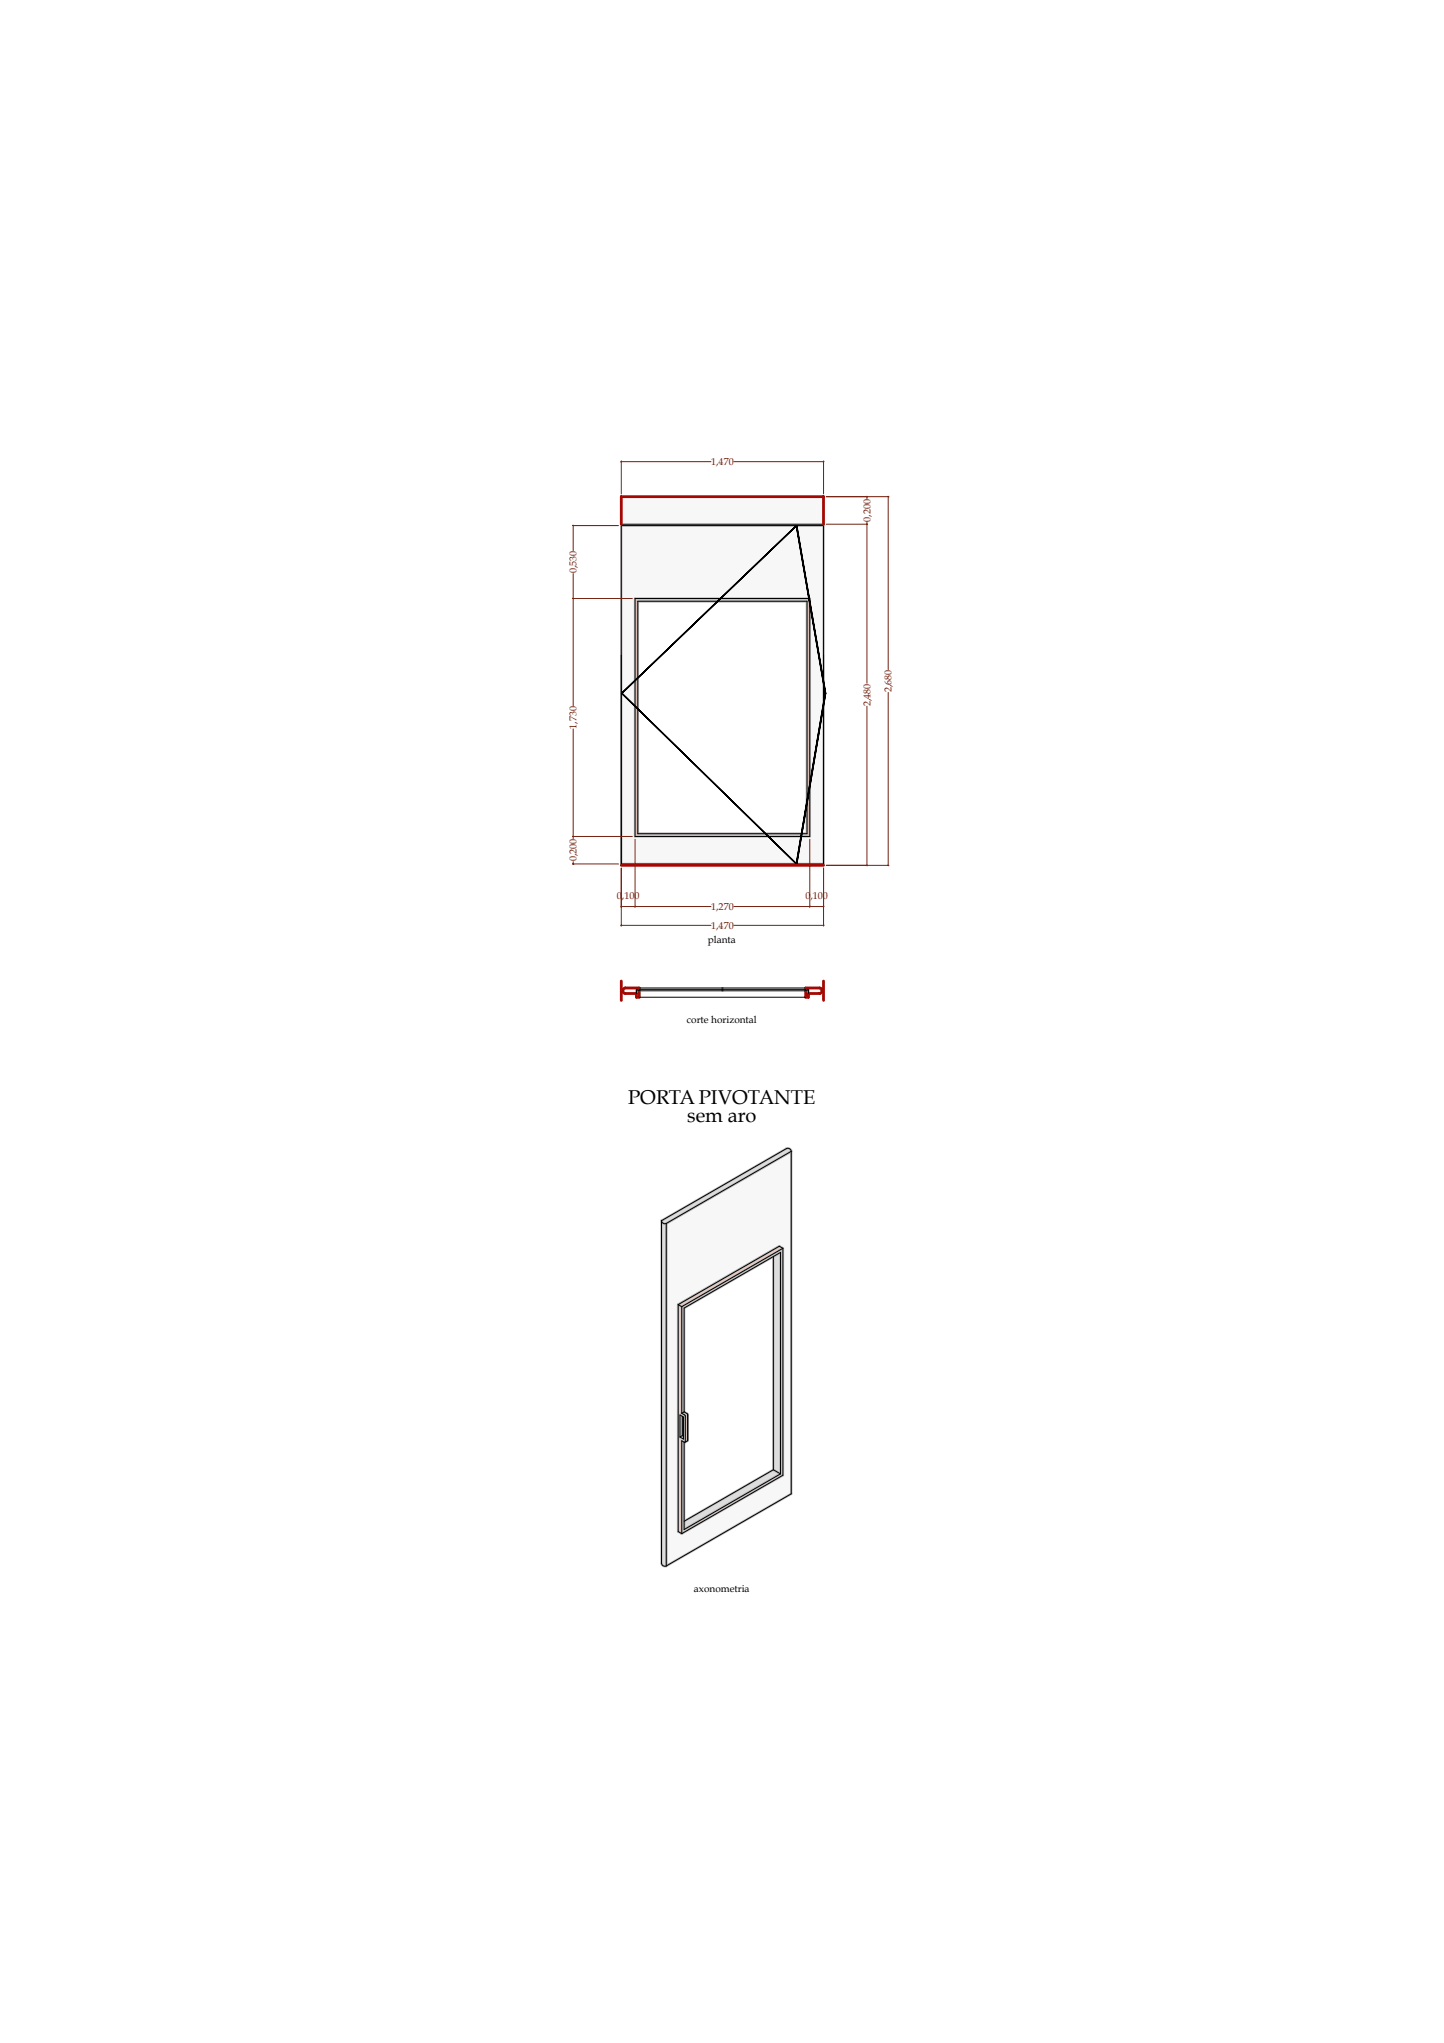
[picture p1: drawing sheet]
<svg xmlns="http://www.w3.org/2000/svg" width="210mm" height="297mm" viewBox="0 0 210 297" stroke-linecap="round" stroke-linejoin="round" font-family="sans-serif">
<defs><g id="words">
<g font-size="2.9">
<text x="91.3" y="160.5">PORTA PIVOTANTE</text>
<text x="99.9" y="163.2">sem aro</text>
</g>
<g font-size="1.5" fill="#70200d">
<text x="103.4" y="67.6">1,470</text>
<text x="126.5" y="75.9" transform="rotate(-90 126.5 75.9)">0,200</text>
<text x="83.8" y="83.4" transform="rotate(-90 83.8 83.4)">0,530</text>
<text x="129.6" y="100.7" transform="rotate(-90 129.6 100.7)">2,680</text>
<text x="83.8" y="106" transform="rotate(-90 83.8 106)">1,730</text>
<text x="126.5" y="102.7" transform="rotate(-90 126.5 102.7)">2,480</text>
<text x="83.8" y="125.3" transform="rotate(-90 83.8 125.3)">0,200</text>
<text x="89.7" y="130.7">0,100</text>
<text x="117.1" y="130.7">0,100</text>
<text x="103.4" y="132.3">1,270</text>
<text x="103.4" y="135">1,470</text>
</g>
<g font-size="1.5">
<text x="102.9" y="137.2">planta</text>
<text x="99.8" y="148.8">corte horizontal</text>
<text x="100.9" y="231.4">axonometria</text>
</g>
</g></defs>
<g fill="#f7f7f7">
<path d="M90.3 72.2h29.4v4h-29.4z" fill-rule="evenodd"/>
<path d="M90.3 76.4h29.4v49.2h-29.4zM92.7 87.4v33.8h24.6v-33.8z" fill-rule="evenodd"/>
</g>
<path d="M90.3 76.4h29.4v49.2h-29.4zM92.7 87.4h24.6v33.8h-24.6z" fill="none" stroke="#c0c0c0" stroke-width=".36"/>
<path d="M96.9 177.9l18.1-10.5v49.8l-18.1 10.5zM98.6 189.7v33l14.7-8.5v-33z" fill-rule="evenodd" fill="#f7f7f7"/>
<path d="M96.9 177.9l18.1-10.5v49.8l-18.1 10.5zM98.6 189.7l14.7-8.5v33l-14.7 8.5z" fill="none" stroke="#c0c0c0" stroke-width=".36"/>
<path d="M99.4 221.2l13-7.5 1.1 .6-14.1 8.1z" fill-rule="evenodd" fill="#ddd"/>
<path d="M99.4 221.2l13-7.5 1.1 .6-14.1 8.1z" fill="none" stroke="#c0c0c0" stroke-width=".36"/>
<path d="M112.4 182.7l1.1-.6v32.2l-1.1-.6z" fill-rule="evenodd" fill="#ddd"/>
<path d="M112.4 182.7l1.1-.6v32.2l-1.1-.6z" fill="none" stroke="#c0c0c0" stroke-width=".36"/>
<path d="M99.1 190l14.7-8.5v33l-14.7 8.5v-13.5l.3 .2v12.7l14.1-8.1v-32.2l-14.1 8.1v15.1l-.3 .2z" fill-rule="evenodd" fill="#ffb7a0"/>
<path d="M99.1 190l14.7-8.5v33l-14.7 8.5v-13.5l.3 .2v12.7l14.1-8.1v-32.2l-14.1 8.1v15.1l-.3 .2z" fill="none" stroke="#c0c0c0" stroke-width=".36"/>
<path d="M96.2 177.5a.49 .49 0 0 0 .7 .4v49.8a.49 .49 0 0 1-.7-.4z" fill-rule="evenodd" fill="#ddd"/>
<path d="M96.2 177.5a.49 .49 0 0 0 .7 .4v49.8a.49 .49 0 0 1-.7-.4z" fill="none" stroke="#c0c0c0" stroke-width=".36"/>
<path d="M96.2 177.5l18.1-10.5a.5 .5 0 0 1 .7 .4l-18.1 10.5a.49 .49 0 0 1-.7-.4z" fill-rule="evenodd" fill="#ddd"/>
<path d="M96.2 177.5l18.1-10.5a.5 .5 0 0 1 .7 .4l-18.1 10.5a.49 .49 0 0 1-.7-.4z" fill="none" stroke="#c0c0c0" stroke-width=".36"/>
<path d="M92.3 87h25.4v34.6h-25.4zM92.7 87.4v33.8h24.6v-33.8z" fill-rule="evenodd" fill="#ffb7a0"/>
<path d="M92.3 87h25.4v34.6h-25.4zM92.7 87.4h24.6v33.8h-24.6z" fill="none" stroke="#c0c0c0" stroke-width=".36"/>
<path d="M117.1 143.6h2a.4 .4 0 0 1 .4 .4 .4 .4 0 0 1-.4 .4h-1.6v-.6h-.4z" fill-rule="evenodd" fill="#f7f7f7"/>
<path d="M117.1 143.6h2a.4 .4 0 0 1 .4 .4 .4 .4 0 0 1-.4 .4h-1.6v-.6h-.4z" fill="none" stroke="#c0c0c0" stroke-width=".36"/>
<path d="M117.1 144.1h.4v.9h-.4z" fill-rule="evenodd" fill="#f7f7f7"/>
<path d="M117.1 144.1h.4v.9h-.4z" fill="none" stroke="#c0c0c0" stroke-width=".36"/>
<path d="M90.6 143.8l.3-.2h2v.2h-.4v.6h-1.6a.4 .4 0 0 1-.3-.6z" fill-rule="evenodd" fill="#f7f7f7"/>
<path d="M90.7 143.7l2.2-.1v.2h-.4v.6h-1.6a.4 .4 0 0 1-.4-.2 .4 .4 0 0 1 .2-.5z" fill="none" stroke="#c0c0c0" stroke-width=".36"/>
<path d="M92.5 144.1h.4v.9h-.4z" fill-rule="evenodd" fill="#f7f7f7"/>
<path d="M92.5 144.1h.4v.9h-.4z" fill="none" stroke="#c0c0c0" stroke-width=".36"/>
<path d="M98.6 189.7l14.7-8.5 .5 .3-14.7 8.5z" fill-rule="evenodd" fill="#ffcfc0"/>
<path d="M98.6 189.7l14.7-8.5 .5 .3-14.7 8.5z" fill="none" stroke="#c0c0c0" stroke-width=".36"/>
<path d="M98.6 189.7l.5 .3v15.5l.4 .2 .1 .2v3.7l-.1 .1-.4-.2v13.5l-.5-.3zM98.8 205.7v3.2l.6 .3v-3.2z" fill-rule="evenodd" fill="#ffcfc0"/>
<path d="M98.6 189.7l.5 .3v15.5l.4 .2 .1 .2v3.8h-.1l-.4-.2v13.5l-.5-.3zM98.8 205.7l.6 .3v3.2l-.6-.3z" fill="none" stroke="#c0c0c0" stroke-width=".36"/>
<path d="M99.1 205.5l.3-.2 .5 .2 .1 .2v3.7l-.4 .3v-3.8l-.1-.2z" fill-rule="evenodd" fill="#ffb7a0"/>
<path d="M98.8 205.7l.4 .2v2.8l-.4 .2zM99.1 205.5l.3-.2 .5 .2 .1 .2v3.7l-.4 .3v-3.8l-.1-.2z" fill="none" stroke="#c0c0c0" stroke-width=".36"/>
<path d="M99 205.7v3.2" fill="none" stroke="#ffcfc0" stroke-width=".35"/>
<path d="M98.8 208.9l.4-.2 .2 .1v.4z" fill-rule="evenodd" fill="#ffcfc0"/>
<path d="M98.8 208.9l.4-.2 .2 .1v.4z" fill="none" stroke="#c0c0c0" stroke-width=".36"/>
<g fill="none" stroke="#000" stroke-width=".15">
<path d="M90.3 76.2h29.4M112 80h.1M112.1 79.9h.1M112.1 79.8h.1M112.2 79.8h.1M112.3 79.7h.1M112.4 79.6h.1M112.4 79.5h.1M112.5 79.5h.1M112.6 79.4h.1M112.7 79.3h.1M112.8 79.3h.1"/>
<path d="M112.8 79.2h.1M112.9 79.1h.1M113 79.1h.1M113 79h.1M113.1 79h.1M113.1 78.9h.1M113.2 78.8h.1M113.3 78.8h.1M113.3 78.7h.1M113.4 78.7h.1M113.4 78.6h.1M113.5 78.6h.1"/>
<path d="M113.5 78.5h.1M113.6 78.5h.1M113.6 78.4h.1M113.7 78.4h.1M113.7 78.3h.1M113.8 78.3h.1M113.8 78.2h.1M113.9 78.2h.1M113.9 78.1h.1M114 78.1h.1M114.1 78h.1M114.1 77.9h.1"/>
<path d="M114.2 77.9h.1M114.2 77.8h.1M114.3 77.8h.1M114.4 77.7h.1M114.4 77.6h.1M114.5 77.6h.1M114.6 77.5h.1M114.7 77.4h.1M114.7 77.3h.1M114.8 77.3h.1M114.9 77.2h.1M115 77.1h.1"/>
<path d="M115.1 77h.1M115.2 76.9h.1M115.3 76.8h.1M115.4 76.7h.1M115.5 76.6h.1M115.6 76.6h.1M115.6 76.5h.1M115.7 76.5h.1M115.7 76.4h.1M115.7 76.6h.1M115.8 76.7h.1M115.8 76.8h.1"/>
<path d="M115.8 76.9h.1M115.8 77h.1M115.8 77.1h.1M115.8 77.2h.1M115.9 77.3h.1M115.9 77.4h.1M115.9 77.5h.1M115.9 77.6h.1M115.9 77.7h.1M115.9 77.8h.1M116 77.8h.1M116 77.9h.1"/>
<path d="M116 78h.1M116 78.1h.1M116 78.2h.1M116 78.3h.1M116 78.4h.1M116.1 78.4h.1M116.1 78.5h.1M116.1 78.6h.1M116.1 78.7h.1M116.1 78.8h.1M116.1 78.9h.1M116.2 79h.1"/>
<path d="M116.2 79.1h.1M116.2 79.2h.1M116.2 79.3h.1M116.2 79.4h.1M116.2 79.5h.1M116.3 79.6h.1M116.3 79.7h.1M116.3 79.8h.1M116.3 79.9h.1M116.3 80h.1M91.2 100h.1M91.2 99.9h.1"/>
<path d="M91.3 99.9h.1M91.3 99.8h.1M91.4 99.8h.1M91.4 99.7h.1M91.5 99.7h.1M91.5 99.6h.1M91.6 99.6h.1M91.6 99.5h.1M91.7 99.5h.1M91.8 99.4h.1M91.8 99.3h.1M91.9 99.3h.1"/>
<path d="M91.9 99.2h.1M92 99.2h.1M92.1 99.1h.1M92.1 99h.1M92.2 99h.1M92.3 98.9h.1M92.3 87h25.4v34.6h-25.4zM92.4 98.8h.1M92.4 98.7h.1M92.5 98.7h.1M92.6 98.6h.1M92.7 98.5h.1"/>
<path d="M92.7 87.4h24.6v33.8h-24.6zM92.8 98.5h.1M92.8 98.4h.1M92.9 98.3h.1M93 98.2h.1M93.1 98.2h.1M93.1 98.1h.1M93.2 98h.1M93.3 98h.1M93.3 97.9h.1M93.4 97.9h.1M93.4 97.8h.1"/>
<path d="M93.5 97.7h.1M93.6 97.7h.1M93.6 97.6h.1M93.7 97.6h.1M93.7 97.5h.1M93.8 97.5h.1M93.8 97.4h.1M93.9 97.4h.1M93.9 97.3h.1M94 97.3h.1M94 97.2h.1M94.1 97.2h.1"/>
<path d="M94.1 97.1h.1M94.2 97.1h.1M94.2 97h.1M94.3 97h.1M94.4 96.9h.1M94.4 96.8h.1M94.5 96.8h.1M94.6 96.7h.1M94.7 96.6h.1M94.7 96.5h.1M94.8 96.5h.1M94.9 96.4h.1"/>
<path d="M95 96.3h.1M95.1 96.2h.1M95.2 96.1h.1M95.3 96h.1M95.4 96h.1M95.4 95.9h.1M95.5 95.8h.1M95.6 95.8h.1M95.6 95.7h.1M95.7 95.7h.1M95.7 95.6h.1M95.8 95.5h.1"/>
<path d="M95.9 95.5h.1M95.9 95.4h.1M96 95.4h.1M96 95.3h.1M96.1 95.3h.1M96.1 95.2h.1M96.2 95.2h.1M96.2 95.1h.1M96.3 95.1h.1M96.3 95h.1M96.4 95h.1M96.4 94.9h.1"/>
<path d="M96.5 94.9h.1M96.5 94.8h.1M96.6 94.8h.1M96.6 94.7h.1M96.7 94.7h.1M96.7 94.6h.1M96.8 94.6h.1M96.8 94.5h.1M96.9 94.5h.1M97 94.4h.1M97 94.3h.1M97.1 94.3h.1"/>
<path d="M97.2 94.2h.1M97.3 94.1h.1M97.4 94h.1M97.5 93.9h.1M97.6 93.8h.1M97.7 93.7h.1M97.8 93.6h.1M97.9 93.6h.1M97.9 93.5h.1M98 93.4h.1M98.1 93.3h.1M98.2 93.3h.1"/>
<path d="M98.2 93.2h.1M98.3 93.2h.1M98.3 93.1h.1M98.4 93.1h.1M98.4 93h.1M98.5 93h.1M98.5 92.9h.1M98.6 92.9h.1M98.6 92.8h.1M98.7 92.8h.1M98.7 92.7h.1M98.8 92.7h.1"/>
<path d="M98.8 92.6h.1M98.9 92.6h.1M98.9 92.5h.1M99 92.5h.1M99 92.4h.1M99.1 92.4h.1M99.1 92.3h.1M99.2 92.3h.1M99.2 92.2h.1M99.3 92.2h.1M99.3 92.1h.1M99.4 92.1h.1"/>
<path d="M99.5 92h.1M99.5 91.9h.1M99.6 91.9h.1M99.6 91.8h.1M99.7 91.8h.1M99.8 91.7h.1M99.9 91.6h.1M100 91.5h.1M100.1 91.4h.1M100.2 91.3h.1M100.3 91.2h.1M100.4 91.1h.1"/>
<path d="M100.5 91.1h.1M100.5 91h.1M100.6 90.9h.1M100.7 90.9h.1M100.7 90.8h.1M100.8 90.8h.1M100.8 90.7h.1M100.9 90.6h.1M101 90.6h.1M101 90.5h.1M101.1 90.5h.1M101.1 90.4h.1"/>
<path d="M101.2 90.4h.1M101.2 90.3h.1M101.3 90.3h.1M101.3 90.2h.1M101.4 90.2h.1M101.4 90.1h.1M101.5 90.1h.1M101.5 90h.1M101.6 90h.1M101.6 89.9h.1M101.7 89.9h.1M101.8 89.8h.1"/>
<path d="M101.8 89.7h.1M101.9 89.7h.1M101.9 89.6h.1M102 89.6h.1M102.1 89.5h.1M102.1 89.4h.1M102.2 89.4h.1M102.3 89.3h.1M102.4 89.2h.1M102.4 89.1h.1M102.5 89.1h.1M102.6 89h.1"/>
<path d="M102.7 88.9h.1M102.8 88.9h.1M102.8 88.8h.1M102.9 88.7h.1M103 88.6h.1M103.1 88.6h.1M103.1 88.5h.1M103.2 88.4h.1M103.3 88.4h.1M103.3 88.3h.1M103.4 88.3h.1M103.4 88.2h.1"/>
<path d="M103.5 88.2h.1M103.5 88.1h.1M103.6 88.1h.1M103.6 88h.1M103.7 88h.1M103.7 87.9h.1M103.8 87.9h.1M103.8 87.8h.1M103.9 87.8h.1M103.9 87.7h.1M104 87.7h.1M104.1 87.6h.1"/>
<path d="M104.1 87.5h.1M104.2 87.5h.1M104.2 87.4h.1M104.3 87.4h.1M104.4 87.3h.1M104.4 87.2h.1M104.5 87.2h.1M104.6 87.1h.1M104.7 87h.1M104.7 86.9h.1M104.8 86.9h.1M104.9 86.8h.1"/>
<path d="M105 86.7h.1M105.1 86.6h.1M105.2 86.5h.1M105.3 86.4h.1M105.4 86.3h.1M105.5 86.2h.1M105.6 86.2h.1M105.6 86.1h.1M105.7 86.1h.1M105.7 86h.1M105.8 85.9h.1M105.9 85.9h.1"/>
<path d="M105.9 85.8h.1M106 85.8h.1M106 85.7h.1M106.1 85.7h.1M106.1 85.6h.1M106.2 85.6h.1M106.2 85.5h.1M106.3 85.5h.1M106.3 85.4h.1M106.4 85.4h.1M106.4 85.3h.1M106.5 85.3h.1"/>
<path d="M106.5 85.2h.1M106.6 85.2h.1M106.6 85.1h.1M106.7 85.1h.1M106.7 85h.1M106.8 85h.1M106.9 84.9h.1M107 84.8h.1M107 84.7h.1M107.1 84.7h.1M107.2 84.6h.1M107.3 84.5h.1"/>
<path d="M107.4 84.4h.1M107.5 84.3h.1M107.6 84.2h.1M107.7 84.1h.1M107.8 84h.1M107.9 84h.1M107.9 83.9h.1M108 83.8h.1M108.1 83.7h.1M108.2 83.7h.1M108.2 83.6h.1M108.3 83.5h.1"/>
<path d="M108.4 83.5h.1M108.4 83.4h.1M108.5 83.4h.1M108.5 83.3h.1M108.6 83.3h.1M108.6 83.2h.1M108.7 83.2h.1M108.7 83.1h.1M108.8 83.1h.1M108.8 83h.1M108.9 83h.1M108.9 82.9h.1"/>
<path d="M109 82.9h.1M109 82.8h.1M109.1 82.8h.1M109.1 82.7h.1M109.2 82.7h.1M109.2 82.6h.1M109.3 82.6h.1M109.3 82.5h.1M109.4 82.5h.1M109.5 82.4h.1M109.5 82.3h.1M109.6 82.3h.1"/>
<path d="M109.7 82.2h.1M109.8 82.1h.1M109.9 82h.1M110 81.9h.1M110.1 81.8h.1M110.2 81.8h.1M110.2 81.7h.1M110.3 81.6h.1M110.4 81.5h.1M110.5 81.5h.1M110.5 81.4h.1M110.6 81.3h.1"/>
<path d="M110.7 81.3h.1M110.7 81.2h.1M110.8 81.2h.1M110.8 81.1h.1M110.9 81h.1M111 81h.1M111 80.9h.1M111.1 80.9h.1M111.1 80.8h.1M111.2 80.8h.1M111.2 80.7h.1M111.3 80.7h.1"/>
<path d="M111.3 80.6h.1M111.4 80.6h.1M111.4 80.5h.1M111.5 80.5h.1M111.5 80.4h.1M111.6 80.4h.1M111.6 80.3h.1M111.7 80.3h.1M111.8 80.2h.1M111.8 80.1h.1M111.9 80.1h.1M111.9 80h.1"/>
<path d="M116.3 80.1h.1M116.4 80.2h.1M116.4 80.3h.1M116.4 80.4h.1M116.4 80.5h.1M116.4 80.6h.1M116.4 80.7h.1M116.5 80.7h.1M116.5 80.8h.1M116.5 80.9h.1M116.5 81h.1M116.5 81.1h.1"/>
<path d="M116.5 81.2h.1M116.5 81.3h.1M116.6 81.3h.1M116.6 81.4h.1M116.6 81.5h.1M116.6 81.6h.1M116.6 81.7h.1M116.6 81.8h.1M116.7 81.9h.1M116.7 82h.1M116.7 82.1h.1M116.7 82.2h.1"/>
<path d="M116.7 82.3h.1M116.7 82.4h.1M116.8 82.5h.1M116.8 82.6h.1M116.8 82.7h.1M116.8 82.8h.1M116.8 82.9h.1M116.8 83h.1M116.9 83h.1M116.9 83.1h.1M116.9 83.2h.1M116.9 83.3h.1"/>
<path d="M116.9 83.4h.1M116.9 83.5h.1M116.9 83.6h.1M117 83.6h.1M117 83.7h.1M117 83.8h.1M117 83.9h.1M117 84h.1M117 84.1h.1M117 84.2h.1M117.1 84.2h.1M117.1 84.3h.1"/>
<path d="M117.1 84.4h.1M117.1 84.5h.1M117.1 84.6h.1M117.1 84.7h.1M117.1 84.8h.1M117.2 84.8h.1M117.2 84.9h.1M117.2 85h.1M117.2 85.1h.1M117.2 85.2h.1M117.2 85.3h.1M117.3 85.4h.1"/>
<path d="M117.3 85.5h.1M117.3 85.6h.1M117.3 85.7h.1M117.3 85.8h.1M117.3 85.9h.1M117.4 85.9h.1M117.4 86h.1M117.4 86.1h.1M117.4 86.2h.1M117.4 86.3h.1M117.4 86.4h.1M117.4 86.5h.1"/>
<path d="M117.5 86.5h.1M117.5 86.6h.1M117.5 86.7h.1M117.5 86.8h.1M117.5 86.9h.1M117.5 87h.1M117.5 87.1h.1M117.6 87.1h.1M117.6 87.2h.1M117.6 87.3h.1M117.6 87.4h.1M117.6 87.5h.1"/>
<path d="M117.6 87.6h.1M117.6 87.7h.1M117.7 87.7h.1M117.7 87.8h.1M117.7 87.9h.1M117.7 88h.1M117.7 88.1h.1M117.7 88.2h.1M117.8 88.3h.1M117.8 88.4h.1M117.8 88.5h.1M117.8 88.6h.1"/>
<path d="M117.8 88.7h.1M117.8 88.8h.1M117.9 88.8h.1M117.9 88.9h.1M117.9 89h.1M117.9 89.1h.1M117.9 89.2h.1M117.9 89.3h.1M117.9 89.4h.1M118 89.4h.1M118 89.5h.1M118 89.6h.1"/>
<path d="M118 89.7h.1M118 89.8h.1M118 89.9h.1M118 90h.1M118.1 90h.1M118.1 90.1h.1M118.1 90.2h.1M118.1 90.3h.1M118.1 90.4h.1M118.1 90.5h.1M118.1 90.6h.1M118.2 90.6h.1"/>
<path d="M118.2 90.7h.1M118.2 90.8h.1M118.2 90.9h.1M118.2 91h.1M118.2 91.1h.1M118.3 91.2h.1M118.3 91.3h.1M118.3 91.4h.1M118.3 91.5h.1M118.3 91.6h.1M118.3 91.7h.1M118.4 91.7h.1"/>
<path d="M118.4 91.8h.1M118.4 91.9h.1M118.4 92h.1M118.4 92.1h.1M118.4 92.2h.1M118.4 92.3h.1M118.5 92.3h.1M118.5 92.4h.1M118.5 92.5h.1M118.5 92.6h.1M118.5 92.7h.1M118.5 92.8h.1"/>
<path d="M118.5 92.9h.1M118.6 92.9h.1M118.6 93h.1M118.6 93.1h.1M118.6 93.2h.1M118.6 93.3h.1M118.6 93.4h.1M118.6 93.5h.1M118.7 93.5h.1M118.7 93.6h.1M118.7 93.7h.1M118.7 93.8h.1"/>
<path d="M118.7 93.9h.1M118.7 94h.1M118.8 94.1h.1M118.8 94.2h.1M118.8 94.3h.1M118.8 94.4h.1M118.8 94.5h.1M118.8 94.6h.1M118.9 94.6h.1M118.9 94.7h.1M118.9 94.8h.1M118.9 94.9h.1"/>
<path d="M118.9 95h.1M118.9 95.1h.1M118.9 95.2h.1M119 95.2h.1M119 95.3h.1M119 95.4h.1M119 95.5h.1M119 95.6h.1M119 95.7h.1M119 95.8h.1M119.1 95.8h.1M119.1 95.9h.1"/>
<path d="M119.1 96h.1M119.1 96.1h.1M119.1 96.2h.1M119.1 96.3h.1M119.1 96.4h.1M119.2 96.4h.1M119.2 96.5h.1M119.2 96.6h.1M119.2 96.7h.1M119.2 96.8h.1M119.2 96.9h.1M119.3 97h.1"/>
<path d="M119.3 97.1h.1M119.3 97.2h.1M119.3 97.3h.1M119.3 97.4h.1M119.3 97.5h.1M119.4 97.5h.1M119.4 97.6h.1M119.4 97.7h.1M119.4 97.8h.1M119.4 97.9h.1M119.4 98h.1M119.4 98.1h.1"/>
<path d="M119.5 98.1h.1M119.5 98.2h.1M119.5 98.3h.1M119.5 98.4h.1M119.5 98.5h.1M119.5 98.6h.1M119.5 98.7h.1M119.6 98.7h.1M119.6 98.8h.1M119.6 98.9h.1M119.6 99h.1M119.6 99.1h.1"/>
<path d="M119.6 99.2h.1M119.6 99.3h.1M119.7 99.3h.1M119.7 99.4h.1M119.7 99.5h.1M119.7 99.6h.1M119.7 99.7h.1M119.7 99.8h.1M119.8 99.9h.1M119.8 100h.1M90.3 100.8h.1M90.4 100.8h.1"/>
<path d="M90.4 100.7h.1M90.4 100.9h.1M90.5 100.7h.1M90.5 101h.1M90.5 100.6h.1M90.6 101h.1M90.6 100.5h.1M90.6 101.1h.1M90.7 101.1h.1M90.7 100.4h.1M90.7 101.2h.1M90.8 100.4h.1"/>
<path d="M90.8 101.3h.1M90.8 100.3h.1M90.9 101.3h.1M90.9 100.2h.1M90.9 101.4h.1M91 101.4h.1M91 100.2h.1M91 101.5h.1M91 100.1h.1M91.1 100.1h.1M91.1 101.5h.1M91.1 100h.1"/>
<path d="M91.1 101.6h.1M91.2 101.6h.1M91.2 101.7h.1M91.3 101.7h.1M91.3 101.8h.1M91.4 101.8h.1M91.4 101.9h.1M91.5 101.9h.1M91.5 102h.1M91.6 102h.1M91.6 102.1h.1M91.7 102.1h.1"/>
<path d="M91.7 102.2h.1M91.8 102.2h.1M91.8 102.3h.1M91.9 102.3h.1M91.9 102.4h.1M92 102.4h.1M92 102.5h.1M92.1 102.5h.1M92.1 102.6h.1M92.2 102.6h.1M92.2 102.7h.1M92.3 102.7h.1"/>
<path d="M92.3 102.8h.1M92.4 102.8h.1M92.5 102.9h.1M92.5 103h.1M92.6 103h.1M92.6 103.1h.1M92.7 103.1h.1M92.8 103.2h.1M92.8 103.3h.1M92.9 103.3h.1M92.9 103.4h.1M93 103.4h.1"/>
<path d="M93.1 103.5h.1M93.1 103.6h.1M93.2 103.6h.1M93.3 103.7h.1M93.4 103.8h.1M93.4 103.9h.1M93.5 103.9h.1M93.6 104h.1M93.7 104.1h.1M93.8 104.2h.1M93.9 104.3h.1M94 104.4h.1"/>
<path d="M94.1 104.5h.1M94.2 104.6h.1M94.3 104.7h.1M94.4 104.8h.1M94.5 104.9h.1M94.6 104.9h.1M94.6 105h.1M94.7 105.1h.1M94.8 105.2h.1M94.9 105.2h.1M94.9 105.3h.1M95 105.4h.1"/>
<path d="M95.1 105.4h.1M95.1 105.5h.1M95.2 105.5h.1M95.2 105.6h.1M95.3 105.7h.1M95.4 105.7h.1M95.4 105.8h.1M95.5 105.8h.1M95.5 105.9h.1M95.6 106h.1M95.7 106h.1M95.7 106.1h.1"/>
<path d="M95.8 106.1h.1M95.8 106.2h.1M95.9 106.2h.1M95.9 106.3h.1M96 106.3h.1M96 106.4h.1M96.1 106.4h.1M96.1 106.5h.1M96.2 106.5h.1M96.2 106.6h.1M96.3 106.6h.1M96.3 106.7h.1"/>
<path d="M96.4 106.7h.1M96.4 106.8h.1M96.5 106.8h.1M96.5 106.9h.1M96.6 106.9h.1M96.6 107h.1M96.7 107h.1M96.7 107.1h.1M96.8 107.1h.1M96.8 107.2h.1M96.9 107.2h.1M96.9 107.3h.1"/>
<path d="M97 107.3h.1M97 107.4h.1M97.1 107.4h.1M97.1 107.5h.1M97.2 107.5h.1M97.3 107.6h.1M97.3 107.7h.1M97.4 107.7h.1M97.4 107.8h.1M97.5 107.8h.1M97.6 107.9h.1M97.6 108h.1"/>
<path d="M97.7 108h.1M97.8 108.1h.1M97.9 108.2h.1M97.9 108.3h.1M98 108.3h.1M98.1 108.4h.1M98.2 108.5h.1M98.2 108.6h.1M98.3 108.6h.1M98.4 108.7h.1M98.5 108.8h.1M98.6 108.9h.1"/>
<path d="M98.7 109h.1M98.8 109.1h.1M98.9 109.2h.1M99 109.3h.1M99.1 109.3h.1M99.1 109.4h.1M99.2 109.5h.1M99.3 109.6h.1M99.4 109.6h.1M99.4 109.7h.1M99.5 109.7h.1M99.5 109.8h.1"/>
<path d="M99.6 109.9h.1M99.7 109.9h.1M99.7 110h.1M99.8 110h.1M99.8 110.1h.1M99.9 110.1h.1M99.9 110.2h.1M100 110.2h.1M100 110.3h.1M100.1 110.3h.1M100.1 110.4h.1M100.2 110.4h.1"/>
<path d="M100.2 110.5h.1M100.3 110.5h.1M100.3 110.6h.1M100.4 110.6h.1M100.4 110.7h.1M100.5 110.7h.1M100.5 110.8h.1M100.6 110.8h.1M100.6 110.9h.1M100.7 110.9h.1M100.7 111h.1M100.8 111h.1"/>
<path d="M100.8 111.1h.1M100.9 111.1h.1M100.9 111.2h.1M101 111.2h.1M101 111.3h.1M101.1 111.3h.1M101.1 111.4h.1M101.2 111.4h.1M101.3 111.5h.1M101.3 111.6h.1M101.4 111.6h.1M101.4 111.7h.1"/>
<path d="M101.5 111.7h.1M101.6 111.8h.1M101.6 111.9h.1M101.7 111.9h.1M101.8 112h.1M101.9 112.1h.1M101.9 112.2h.1M102 112.2h.1M102.1 112.3h.1M102.2 112.4h.1M102.2 112.5h.1M102.3 112.5h.1"/>
<path d="M102.4 112.6h.1M102.5 112.7h.1M102.6 112.8h.1M102.7 112.9h.1M102.8 113h.1M102.9 113.1h.1M103 113.2h.1M103.1 113.2h.1M103.1 113.3h.1M103.2 113.4h.1M103.3 113.5h.1M103.4 113.5h.1"/>
<path d="M103.4 113.6h.1M103.5 113.7h.1M103.6 113.8h.1M103.7 113.8h.1M103.7 113.9h.1M103.8 114h.1M103.9 114h.1M103.9 114.1h.1M104 114.1h.1M104 114.2h.1M104.1 114.3h.1M104.2 114.3h.1"/>
<path d="M104.2 114.4h.1M104.3 114.4h.1M104.3 114.5h.1M104.4 114.5h.1M104.4 114.6h.1M104.5 114.6h.1M104.5 114.7h.1M104.6 114.7h.1M104.6 114.8h.1M104.7 114.8h.1M104.7 114.9h.1M104.8 114.9h.1"/>
<path d="M104.8 115h.1M104.9 115h.1M104.9 115.1h.1M105 115.1h.1M105 115.2h.1M105.1 115.2h.1M105.1 115.3h.1M105.2 115.3h.1M105.2 115.4h.1M105.3 115.4h.1M105.3 115.5h.1M105.4 115.5h.1"/>
<path d="M105.4 115.6h.1M105.5 115.6h.1M105.5 115.7h.1M105.6 115.7h.1M105.6 115.8h.1M105.7 115.8h.1M105.8 115.9h.1M105.8 116h.1M105.9 116h.1M105.9 116.1h.1M106 116.1h.1M106.1 116.2h.1"/>
<path d="M106.1 116.3h.1M106.2 116.3h.1M106.2 116.4h.1M106.3 116.4h.1M106.4 116.5h.1M106.4 116.6h.1M106.5 116.6h.1M106.6 116.7h.1M106.7 116.8h.1M106.7 116.9h.1M106.8 116.9h.1M106.9 117h.1"/>
<path d="M107 117.1h.1M107.1 117.2h.1M107.2 117.3h.1M107.3 117.4h.1M107.4 117.5h.1M107.5 117.6h.1M107.6 117.7h.1M107.7 117.8h.1M107.8 117.9h.1M107.9 117.9h.1M107.9 118h.1M108 118.1h.1"/>
<path d="M108.1 118.2h.1M108.2 118.2h.1M108.2 118.3h.1M108.3 118.4h.1M108.4 118.4h.1M108.4 118.5h.1M108.5 118.5h.1M108.5 118.6h.1M108.6 118.7h.1M108.7 118.7h.1M108.7 118.8h.1M108.8 118.8h.1"/>
<path d="M108.8 118.9h.1M108.9 119h.1M109 119h.1M109 119.1h.1M109.1 119.1h.1M109.1 119.2h.1M109.2 119.2h.1M109.2 119.3h.1M109.3 119.3h.1M109.3 119.4h.1M109.4 119.4h.1M109.4 119.5h.1"/>
<path d="M109.5 119.5h.1M109.5 119.6h.1M109.6 119.6h.1M109.6 119.7h.1M109.7 119.7h.1M109.7 119.8h.1M109.8 119.8h.1M109.8 119.9h.1M109.9 119.9h.1M109.9 120h.1M116.7 120h.1M116.7 119.9h.1"/>
<path d="M116.7 119.8h.1M116.7 119.7h.1M116.7 119.6h.1M116.7 119.5h.1M116.8 119.5h.1M116.8 119.4h.1M116.8 119.3h.1M116.8 119.2h.1M116.8 119.1h.1M116.8 119h.1M116.8 118.9h.1M116.9 118.9h.1"/>
<path d="M116.9 118.8h.1M116.9 118.7h.1M116.9 118.6h.1M116.9 118.5h.1M116.9 118.4h.1M117 118.3h.1M117 118.2h.1M117 118.1h.1M117 118h.1M117 117.9h.1M117 117.8h.1M117.1 117.7h.1"/>
<path d="M117.1 117.6h.1M117.1 117.5h.1M117.1 117.4h.1M117.1 117.3h.1M117.1 117.2h.1M117.2 117.1h.1M117.2 117h.1M117.2 116.9h.1M117.2 116.8h.1M117.2 116.7h.1M117.2 116.6h.1M117.3 116.5h.1"/>
<path d="M117.3 116.4h.1M117.3 116.3h.1M117.3 116.2h.1M117.3 116.1h.1M117.3 116h.1M117.4 115.9h.1M117.4 115.8h.1M117.4 115.7h.1M117.4 115.6h.1M117.4 115.5h.1M117.4 115.4h.1M117.5 115.3h.1"/>
<path d="M117.5 115.2h.1M117.5 115.1h.1M117.5 115h.1M117.5 114.9h.1M117.5 114.8h.1M117.6 114.7h.1M117.6 114.6h.1M117.6 114.5h.1M117.6 114.4h.1M117.6 114.3h.1M117.6 114.2h.1M117.7 114.2h.1"/>
<path d="M117.7 114.1h.1M117.7 114h.1M117.7 113.9h.1M117.7 113.8h.1M117.7 113.7h.1M117.7 113.6h.1M117.8 113.6h.1M117.8 113.5h.1M117.8 113.4h.1M117.8 113.3h.1M117.8 113.2h.1M117.8 113.1h.1"/>
<path d="M117.8 113h.1M117.9 113h.1M117.9 112.9h.1M117.9 112.8h.1M117.9 112.7h.1M117.9 112.6h.1M117.9 112.5h.1M117.9 112.4h.1M118 112.4h.1M118 112.3h.1M118 112.2h.1M118 112.1h.1"/>
<path d="M118 112h.1M118 111.9h.1M118 111.8h.1M118.1 111.8h.1M118.1 111.7h.1M118.1 111.6h.1M118.1 111.5h.1M118.1 111.4h.1M118.1 111.3h.1M118.2 111.2h.1M118.2 111.1h.1M118.2 111h.1"/>
<path d="M118.2 110.9h.1M118.2 110.8h.1M118.2 110.7h.1M118.3 110.6h.1M118.3 110.5h.1M118.3 110.4h.1M118.3 110.3h.1M118.3 110.2h.1M118.3 110.1h.1M118.4 110h.1M118.4 109.9h.1M118.4 109.8h.1"/>
<path d="M118.4 109.7h.1M118.4 109.6h.1M118.4 109.5h.1M118.5 109.4h.1M118.5 109.3h.1M118.5 109.2h.1M118.5 109.1h.1M118.5 109h.1M118.5 108.9h.1M118.6 108.8h.1M118.6 108.7h.1M118.6 108.6h.1"/>
<path d="M118.6 108.5h.1M118.6 108.4h.1M118.6 108.3h.1M118.7 108.2h.1M118.7 108.1h.1M118.7 108h.1M118.7 107.9h.1M118.7 107.8h.1M118.7 107.7h.1M118.8 107.6h.1M118.8 107.5h.1M118.8 107.4h.1"/>
<path d="M118.8 107.3h.1M118.8 107.2h.1M118.8 107.1h.1M118.9 107.1h.1M118.9 107h.1M118.9 106.9h.1M118.9 106.8h.1M118.9 106.7h.1M118.9 106.6h.1M118.9 106.5h.1M119 106.5h.1M119 106.4h.1"/>
<path d="M119 106.3h.1M119 106.2h.1M119 106.1h.1M119 106h.1M119 105.9h.1M119.1 105.9h.1M119.1 105.8h.1M119.1 105.7h.1M119.1 105.6h.1M119.1 105.5h.1M119.1 105.4h.1M119.1 105.3h.1"/>
<path d="M119.2 105.3h.1M119.2 105.2h.1M119.2 105.1h.1M119.2 105h.1M119.2 104.9h.1M119.2 104.8h.1M119.2 104.7h.1M119.3 104.7h.1M119.3 104.6h.1M119.3 104.5h.1M119.3 104.4h.1M119.3 104.3h.1"/>
<path d="M119.3 104.2h.1M119.4 104.1h.1M119.4 104h.1M119.4 103.9h.1M119.4 103.8h.1M119.4 103.7h.1M119.4 103.6h.1M119.5 103.5h.1M119.5 103.4h.1M119.5 103.3h.1M119.5 103.2h.1M119.5 103.1h.1"/>
<path d="M119.5 103h.1M119.6 102.9h.1M119.6 102.8h.1M119.6 102.7h.1M119.6 102.6h.1M119.6 102.5h.1M119.6 102.4h.1M119.7 102.3h.1M119.7 102.2h.1M119.7 102.1h.1M119.7 102h.1M119.7 101.9h.1"/>
<path d="M119.7 101.8h.1M119.8 101.7h.1M119.8 101.6h.1M119.8 100.1h.1M119.8 101.5h.1M119.8 101.4h.1M119.8 100.2h.1M119.8 100.3h.1M119.8 101.3h.1M119.8 100.4h.1M119.8 101.2h.1M119.9 101.1h.1"/>
<path d="M119.9 100.5h.1M119.9 100.6h.1M119.9 101h.1M119.9 100.7h.1M119.9 100.9h.1M119.9 100.8h.1M90.3 125.8v-49.4h29.4v49.4M90.3 125.6h29.4M110 120h.1M110 120.1h.1M110.1 120.1h.1M110.1 120.2h.1"/>
<path d="M110.2 120.2h.1M110.2 120.3h.1M110.3 120.3h.1M110.4 120.4h.1M110.4 120.5h.1M110.5 120.5h.1M110.6 120.6h.1M110.7 120.7h.1M110.7 120.8h.1M110.8 120.8h.1M110.9 120.9h.1M111 121h.1"/>
<path d="M111.1 121.1h.1M111.2 121.2h.1M111.3 121.3h.1M111.4 121.4h.1M111.5 121.5h.1M111.6 121.6h.1M111.7 121.7h.1M111.8 121.8h.1M111.9 121.8h.1M111.9 121.9h.1M112 122h.1M112.1 122.1h.1"/>
<path d="M112.2 122.1h.1M112.2 122.2h.1M112.3 122.3h.1M112.4 122.3h.1M112.4 122.4h.1M112.5 122.4h.1M112.5 122.5h.1M112.6 122.6h.1M112.7 122.6h.1M112.7 122.7h.1M112.8 122.7h.1M112.8 122.8h.1"/>
<path d="M112.9 122.9h.1M113 122.9h.1M113 123h.1M113.1 123h.1M113.1 123.1h.1M113.2 123.1h.1M113.2 123.2h.1M113.3 123.2h.1M113.3 123.3h.1M113.4 123.3h.1M113.4 123.4h.1M113.5 123.4h.1"/>
<path d="M113.5 123.5h.1M113.6 123.5h.1M113.6 123.6h.1M113.7 123.6h.1M113.7 123.7h.1M113.8 123.7h.1M113.8 123.8h.1M113.9 123.8h.1M113.9 123.9h.1M114 123.9h.1M114 124h.1M114.1 124h.1"/>
<path d="M114.1 124.1h.1M114.2 124.1h.1M114.2 124.2h.1M114.3 124.2h.1M114.3 124.3h.1M114.4 124.3h.1M114.4 124.4h.1M114.5 124.4h.1M114.6 124.5h.1M114.6 124.6h.1M114.7 124.6h.1M114.7 124.7h.1"/>
<path d="M114.8 124.7h.1M114.9 124.8h.1M114.9 124.9h.1M115 124.9h.1M115.1 125h.1M115.2 125.1h.1M115.2 125.2h.1M115.3 125.2h.1M115.4 125.3h.1M115.5 125.4h.1M115.5 125.5h.1M115.6 125.5h.1"/>
<path d="M115.7 125.6h.1M115.7 125.5h.1M115.7 125.4h.1M115.8 125.3h.1M115.8 125.2h.1M115.8 125.1h.1M115.8 125h.1M115.8 124.9h.1M115.8 124.8h.1M115.9 124.7h.1M115.9 124.6h.1M115.9 124.5h.1"/>
<path d="M115.9 124.4h.1M115.9 124.3h.1M115.9 124.2h.1M116 124.2h.1M116 124.1h.1M116 124h.1M116 123.9h.1M116 123.8h.1M116 123.7h.1M116.1 123.6h.1M116.1 123.5h.1M116.1 123.4h.1"/>
<path d="M116.1 123.3h.1M116.1 123.2h.1M116.1 123.1h.1M116.2 123h.1M116.2 122.9h.1M116.2 122.8h.1M116.2 122.7h.1M116.2 122.6h.1M116.2 122.5h.1M116.3 122.4h.1M116.3 122.3h.1M116.3 122.2h.1"/>
<path d="M116.3 122.1h.1M116.3 122h.1M116.3 121.9h.1M116.4 121.8h.1M116.4 121.7h.1M116.4 121.6h.1M116.4 121.5h.1M116.4 121.4h.1M116.4 121.3h.1M116.5 121.3h.1M116.5 121.2h.1M116.5 121.1h.1"/>
<path d="M116.5 121h.1M116.5 120.9h.1M116.5 120.8h.1M116.5 120.7h.1M116.6 120.7h.1M116.6 120.6h.1M116.6 120.5h.1M116.6 120.4h.1M116.6 120.3h.1M116.6 120.2h.1M116.6 120.1h.1M116.7 120.1h.1"/>
<path d="M90.3 144h.4M92.5 144.1h25M92.5 144.4v-.6h25v.6M92.9 143.6h24.2M92.9 145h24.2M119.3 144h.4M96.2 177.5a.49 .49 0 0 0 .7 .4M96.2 177.5v49.8a.49 .49 0 0 0 .7 .4M96.9 177.9v49.8M115 167.4v-.1a.5 .5 0 0 0-.7-.3l-18.1 10.5M115 167.4v49.8l-18.1 10.5M115 167.4l-18.1 10.5"/>
<path d="M98.6 189.7v33l.5 .3M98.6 189.7l.5 .3M99.1 190v15.5M112.4 182.7v31M113.8 181.5v33l-14.7 8.5M113.8 181.5l-14.7 8.5M113.8 181.5l-.5-.3-14.7 8.5M98.8 205.7l.6 .3v3.2l-.6-.3zM99.1 205.5l.4 .2 .1 .2v3.7l-.1 .1M99.2 208.7l-.4 .2M99.2 205.9v2.8M99.2 208.7l.2 .1"/>
<path d="M99.4 205.3l.5 .2 .1 .2v3.7l-.4 .3M99.4 205.3v-15.1l14.1-8.1v32.2M99.4 209.7v12.7l14.1-8.1M99.4 205.3l-.3 .2M99.5 209.7l-.4-.2v13.5M112.4 213.7l1.1 .6M112.4 213.7l-13 7.5"/>
</g>
<path d="M90.3 76.2v-4h29.4v4M90.3 125.8h29.4M90.3 142.6v2.9M92.9 143.8v-.2h-2a.4 .4 0 0 0-.4 .4 .4 .4 0 0 0 .4 .4h1.6v.6h.4v-.9M117.1 143.8v-.2h2a.4 .4 0 0 1 .4 .4 .4 .4 0 0 1-.4 .4h-1.6v.6h-.4v-.9M119.7 142.6v2.9" fill="none" stroke="#a50703" stroke-width=".4"/>
<g fill="none" stroke="#70200d" stroke-width=".15">
<path d="M83.2 76.4h6.7M83.2 76.4l.2 .1M83.3 76.3v3.8M90.2 67.1h13.1M90.3 67v4.8M90.4 67.1l-.1 .1M106.7 67.1h13.1M119.7 67v4.8M119.8 67.1l-.1 .1M120.1 72.2h9.1M120.1 76.2h6M126 76.2l.1 .1"/>
<path d="M126 72.2l.1 .1M126 72.1v.5M126 75.9v23.5M129 72.2l.2 .1M129.1 72.1v25.3M83.2 87h8.7M83.2 87l.2 .1M83.3 83.4v19.3M83.3 106v16M126 102.7v23.2M129.1 100.7v25.2M83.2 125.6h6.7"/>
<path d="M83.2 121.6h8.7M83.2 125.6l.2 .1M83.2 121.6l.2 .1M83.3 125.3v.4M90.2 131.8h13.1M90.2 134.5h13.1M90.3 126.2v8.4M90.4 131.7l-.1 .2M90.4 134.5l-.1 .1M92.3 122v9.9M92.4 131.7l-.1 .2M106.7 131.8h13.1"/>
<path d="M106.7 134.5h13.1M117.7 122v9.9M117.8 131.7l-.1 .2M119.7 126.2v8.4M119.8 131.7l-.1 .2M119.8 134.5l-.1 .1M120.1 125.8h9.1M126 125.8l.1 .1M129 125.8l.2 .1"/>
</g>
<use href="#words"/>
</svg>
